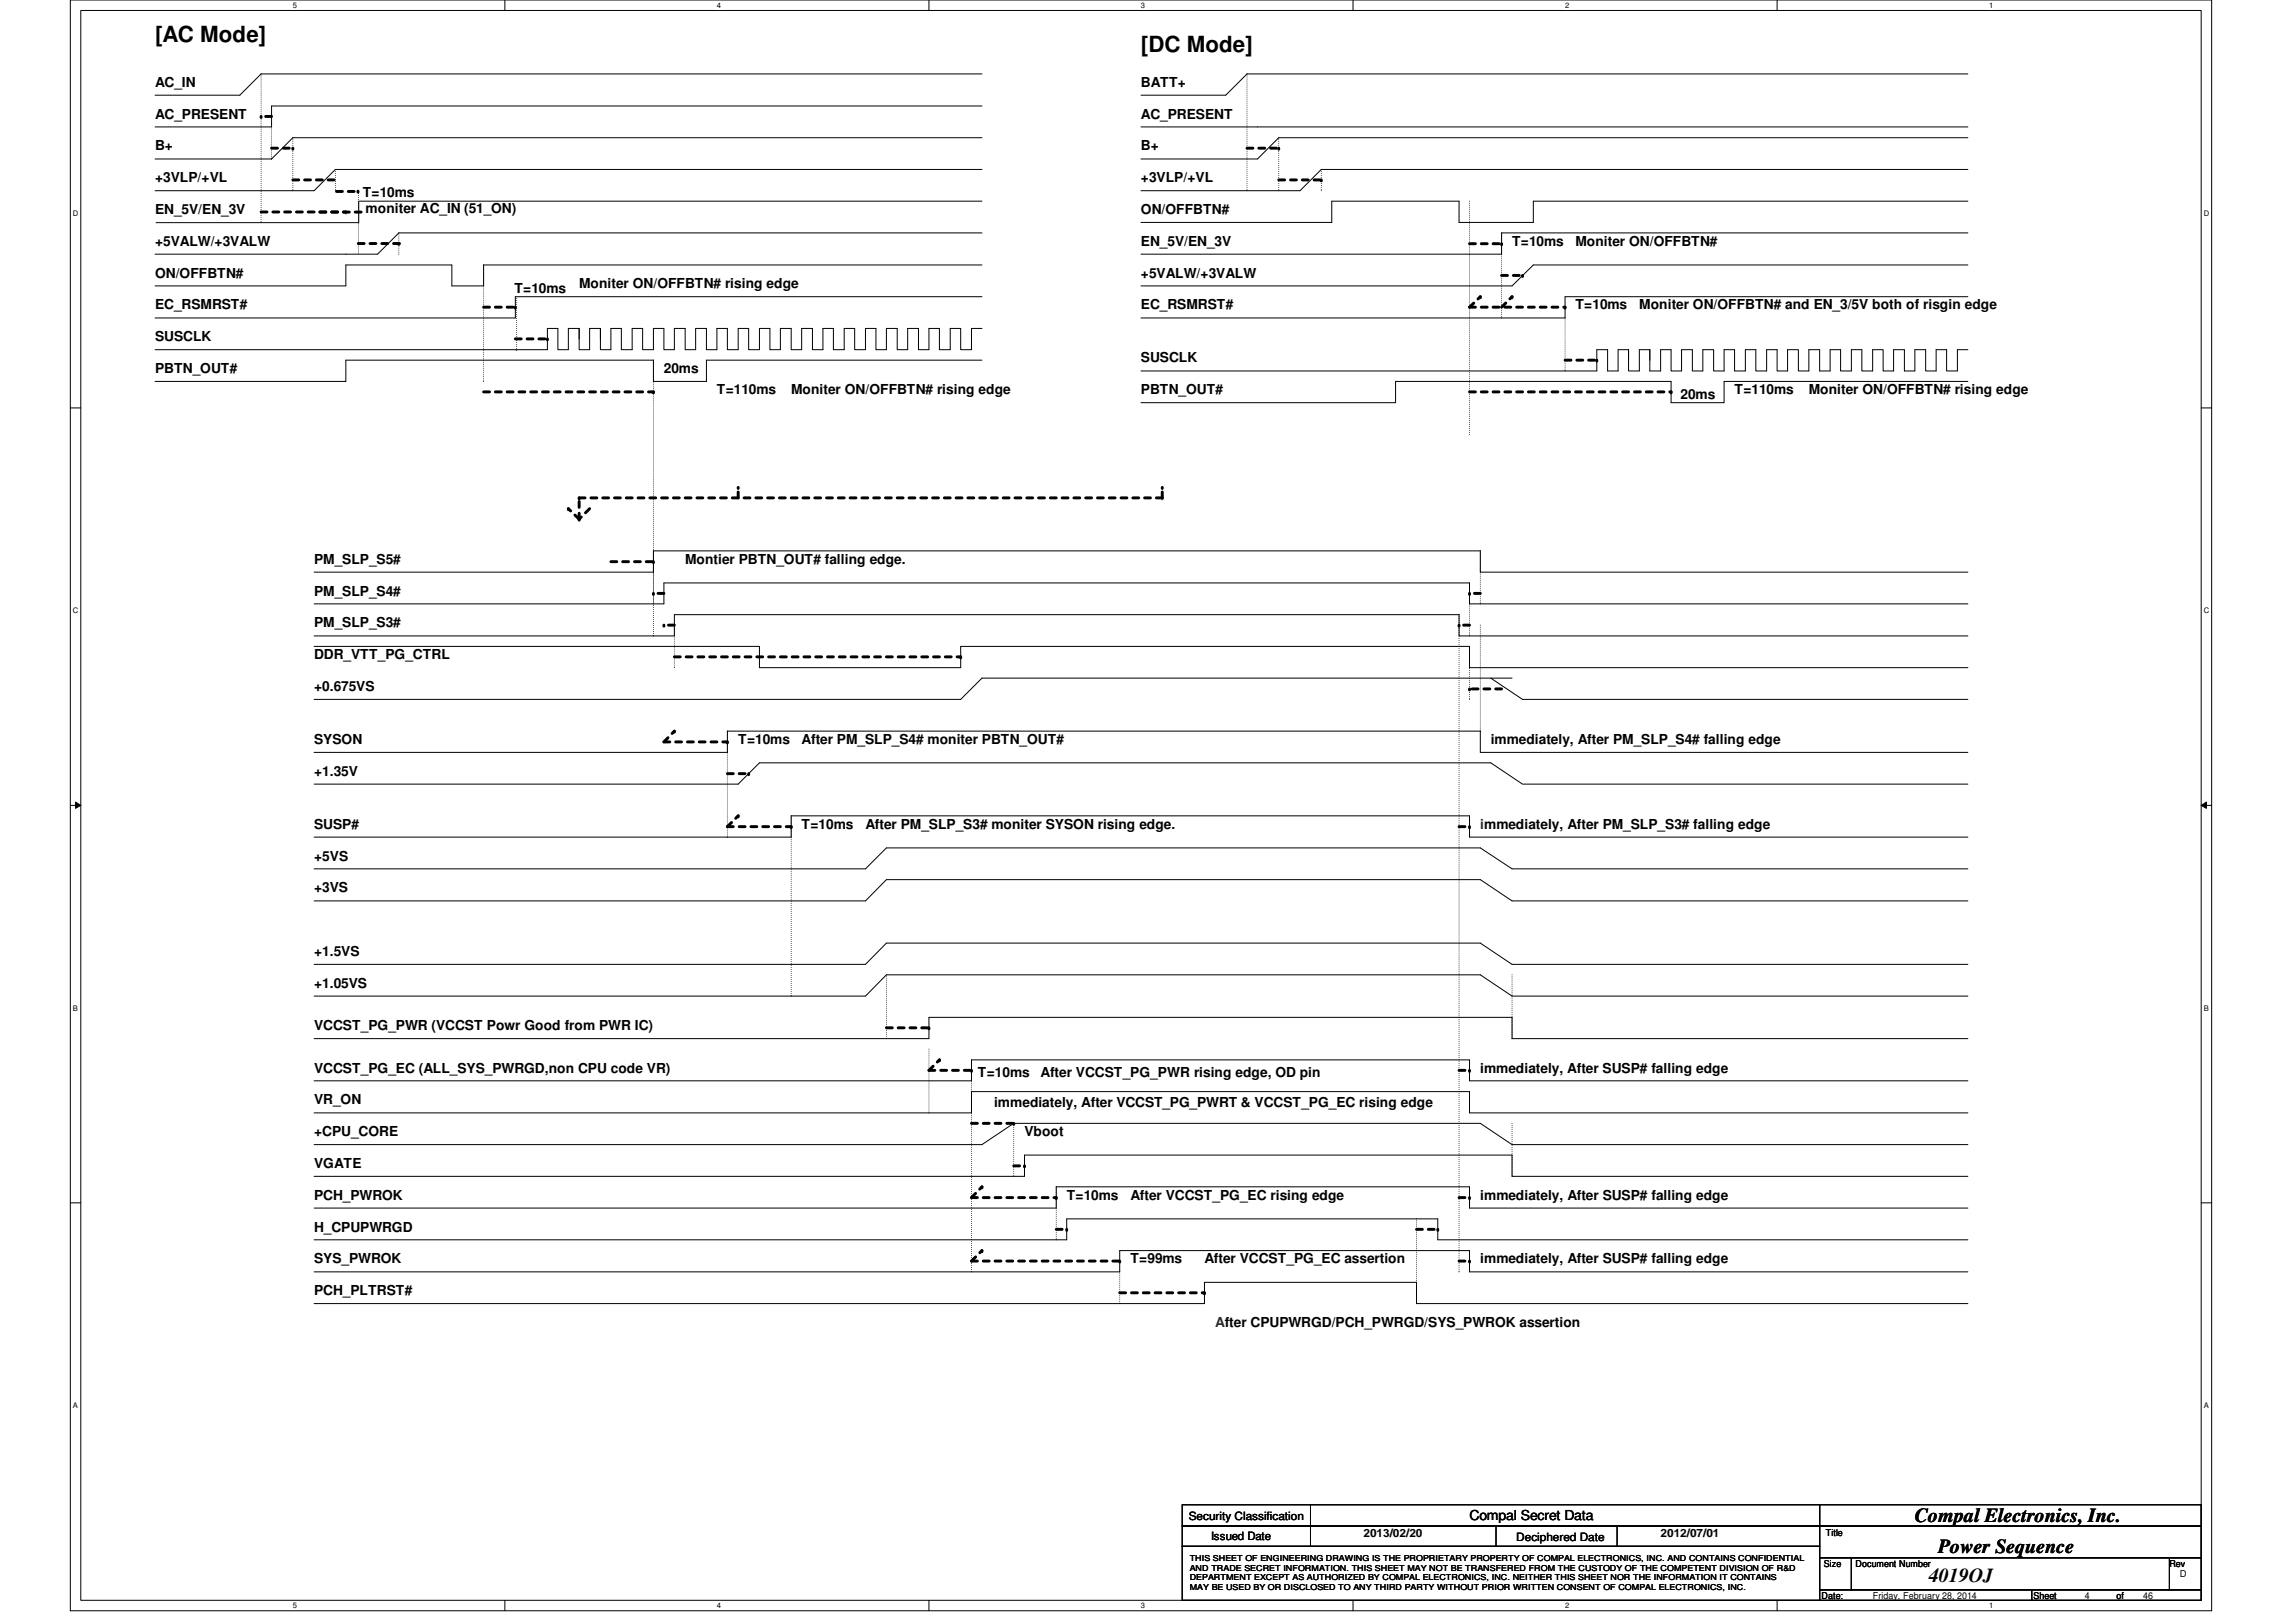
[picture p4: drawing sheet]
<svg xmlns="http://www.w3.org/2000/svg" width="297mm" height="210mm" viewBox="0 0 297 210" stroke-linecap="round" stroke-linejoin="round" font-family="sans-serif">
<defs><g id="words">
<g font-size="2.9">
<text x="20.1" y="5.4">[AC Mode]</text>
<text x="147.6" y="6.8">[DC Mode]</text>
</g>
<g font-size="2.6">
<text x="247.7" y="197">Compal Electronics, Inc.</text>
<text x="250.7" y="201">Power Sequence</text>
<text x="249.5" y="204.8">4019OJ</text>
</g>
<g font-size="1.8">
<text x="20.1" y="11.2">AC_IN</text>
<text x="147.6" y="11.2">BATT+</text>
<text x="20.1" y="15.4">AC_PRESENT</text>
<text x="147.6" y="15.4">AC_PRESENT</text>
<text x="20.1" y="19.5">B+</text>
<text x="20.1" y="23.6">+3VLP/+VL</text>
<text x="147.6" y="19.5">B+</text>
<text x="147.6" y="23.6">+3VLP/+VL</text>
<text x="20.1" y="27.7">EN_5V/EN_3V</text>
<text x="46.9" y="25.5">T=10ms</text>
<text x="47.3" y="27.6">moniter AC_IN (51_ON)</text>
<text x="147.6" y="27.7">ON/OFFBTN#</text>
<text x="20.1" y="31.8">+5VALW/+3VALW</text>
<text x="20.1" y="35.9">ON/OFFBTN#</text>
<text x="147.6" y="35.9">+5VALW/+3VALW</text>
<text x="147.6" y="31.8">EN_5V/EN_3V</text>
<text x="195.6" y="31.8">T=10ms</text>
<text x="203.8" y="31.8">Moniter ON/OFFBTN#</text>
<text x="20.1" y="40">EC_RSMRST#</text>
<text x="66.6" y="38">T=10ms</text>
<text x="74.9" y="37.3">Moniter ON/OFFBTN# rising edge</text>
<text x="147.6" y="40">EC_RSMRST#</text>
<text x="203.8" y="40">T=10ms</text>
<text x="212.1" y="40">Moniter ON/OFFBTN# and EN_3/5V both of risgin edge</text>
<text x="20.1" y="44.2">SUSCLK</text>
<text x="147.6" y="46.9">SUSCLK</text>
<text x="20.1" y="48.3">PBTN_OUT#</text>
<text x="85.9" y="48.3">20ms</text>
<text x="92.7" y="51">T=110ms</text>
<text x="102.4" y="51">Moniter ON/OFFBTN# rising edge</text>
<text x="147.6" y="51">PBTN_OUT#</text>
<text x="217.4" y="51.7">20ms</text>
<text x="224.4" y="51">T=110ms</text>
<text x="234" y="51">Moniter ON/OFFBTN# rising edge</text>
<text x="40.6" y="72.9">PM_SLP_S5#</text>
<text x="40.6" y="77.1">PM_SLP_S4#</text>
<text x="88.6" y="72.9">Montier PBTN_OUT# falling edge.</text>
<text x="40.6" y="81.2">PM_SLP_S3#</text>
<text x="40.6" y="85.3">DDR_VTT_PG_CTRL</text>
<text x="40.6" y="89.4">+0.675VS</text>
<text x="40.6" y="100.4">+1.35V</text>
<text x="40.6" y="96.3">SYSON</text>
<text x="95.5" y="96.3">T=10ms</text>
<text x="103.7" y="96.3">After PM_SLP_S4# moniter PBTN_OUT#</text>
<text x="192.9" y="96.3">immediately, After PM_SLP_S4# falling edge</text>
<text x="40.6" y="107.2">SUSP#</text>
<text x="103.7" y="107.2">T=10ms</text>
<text x="112" y="107.2">After PM_SLP_S3# moniter SYSON rising edge.</text>
<text x="40.6" y="111.4">+5VS</text>
<text x="40.6" y="115.5">+3VS</text>
<text x="40.6" y="123.7">+1.5VS</text>
<text x="40.6" y="127.8">+1.05VS</text>
<text x="40.6" y="133.3">VCCST_PG_PWR (VCCST Powr Good from PWR IC)</text>
<text x="40.6" y="138.8">VCCST_PG_EC (ALL_SYS_PWRGD,non CPU code VR)</text>
<text x="40.6" y="142.9">VR_ON</text>
<text x="126.5" y="139.3">T=10ms</text>
<text x="128.6" y="143.3">immediately, After VCCST_PG_PWRT &amp; VCCST_PG_EC rising edge</text>
<text x="134.6" y="139.4">After VCCST_PG_PWR rising edge, OD pin</text>
<text x="191.5" y="138.8">immediately, After SUSP# falling edge</text>
<text x="40.6" y="147">+CPU_CORE</text>
<text x="132.5" y="147">Vboot</text>
<text x="40.6" y="155.2">PCH_PWROK</text>
<text x="40.6" y="151.1">VGATE</text>
<text x="138" y="155.2">T=10ms</text>
<text x="146.3" y="155.2">After VCCST_PG_EC rising edge</text>
<text x="191.5" y="155.2">immediately, After SUSP# falling edge</text>
<text x="40.6" y="159.4">H_CPUPWRGD</text>
<text x="40.6" y="167.6">PCH_PLTRST#</text>
<text x="40.6" y="163.5">SYS_PWROK</text>
<text x="146.3" y="163.5">T=99ms</text>
<text x="155.8" y="163.5">After VCCST_PG_EC assertion</text>
<text x="191.5" y="163.5">immediately, After SUSP# falling edge</text>
<text x="190.1" y="196.8">Compal Secret Data</text>
</g>
<g font-size="1.8" fill="#008000">
<text x="191.5" y="107.2">immediately, After PM_SLP_S3# falling edge</text>
<text x="157.2" y="171.7">After CPUPWRGD/PCH_PWRGD/SYS_PWROK assertion</text>
</g>
<g font-size="1.5">
<text x="153.8" y="196.6">Security Classification</text>
<text x="156.7" y="199.3">Issued Date</text>
<text x="176.4" y="198.8">2013/02/20</text>
<text x="196.2" y="199.4">Deciphered Date</text>
<text x="214.8" y="198.8">2012/07/01</text>
</g>
<g font-size="1.2">
<text x="236" y="202.7">Size</text>
<text x="236.2" y="198.8">Title</text>
<text x="240.1" y="202.7">Document Number</text>
<text x="280.7" y="202.7">Rev</text>
<text x="235.7" y="206.9">Date:</text>
<text x="242.3" y="206.9">Friday, February 28, 2014</text>
<text x="263.1" y="206.9">Sheet</text>
<text x="269.7" y="206.9">4</text>
<text x="273.8" y="206.9">of</text>
<text x="277.3" y="206.9">46</text>
<text x="282" y="204.1">D</text>
</g>
<g font-size="1.1">
<text x="153.9" y="202">THIS SHEET OF ENGINEERING DRAWING IS THE PROPRIETARY PROPERTY OF COMPAL ELECTRONICS, INC. AND CONTAINS CONFIDENTIAL</text>
<text x="153.9" y="203.2">AND TRADE SECRET INFORMATION. THIS SHEET MAY NOT BE TRANSFERED FROM THE CUSTODY OF THE COMPETENT DIVISION OF R&amp;D</text>
<text x="153.9" y="204.5">DEPARTMENT EXCEPT AS AUTHORIZED BY COMPAL ELECTRONICS, INC. NEITHER THIS SHEET NOR THE INFORMATION IT CONTAINS</text>
<text x="153.9" y="205.7">MAY BE USED BY OR DISCLOSED TO ANY THIRD PARTY WITHOUT PRIOR WRITTEN CONSENT OF COMPAL ELECTRONICS, INC.</text>
</g>
<g font-size="1">
<text x="37.9" y="1">5</text>
<text x="92.7" y="1">4</text>
<text x="147.6" y="1">3</text>
<text x="202.5" y="1">2</text>
<text x="257.3" y="1">1</text>
<text x="9.4" y="27.9">D</text>
<text x="285.1" y="27.9">D</text>
<text x="9.4" y="79.4">C</text>
<text x="285.1" y="79.4">C</text>
<text x="9.4" y="130.8">B</text>
<text x="285.1" y="130.8">B</text>
<text x="9.4" y="182.2">A</text>
<text x="285.1" y="182.2">A</text>
<text x="37.9" y="208.1">5</text>
<text x="92.7" y="208.1">4</text>
<text x="147.6" y="208.1">3</text>
<text x="202.5" y="208.1">2</text>
<text x="257.3" y="208.1">1</text>
</g>
</g></defs>
<path d="M9.1 0h277v208.4h-277zM10.5 1.4h274.3v205.7h-274.3z" fill="none" stroke="#000" stroke-width=".13"/>
<g fill="#fff">
<path d="M37.9 .1h.5v1.1h-.5z"/>
<path d="M37.9 207.2h.5v1.1h-.5z"/>
</g>
<path d="M65.3 0v1.4M65.3 207.1v1.3" fill="none" stroke="#000" stroke-width=".13"/>
<g fill="#fff">
<path d="M92.7 .1h.6v1.1h-.6z"/>
<path d="M92.7 207.2h.6v1.1h-.6z"/>
</g>
<path d="M120.2 0v1.4M120.2 207.1v1.3" fill="none" stroke="#000" stroke-width=".13"/>
<g fill="#fff">
<path d="M147.6 .1h.6v1.1h-.6z"/>
<path d="M147.6 207.2h.6v1.1h-.6z"/>
</g>
<path d="M175 0v1.4M175 207.1v1.3" fill="none" stroke="#000" stroke-width=".13"/>
<g fill="#fff">
<path d="M202.5 .1h.5v1.1h-.5z"/>
<path d="M202.5 207.2h.5v1.1h-.5z"/>
</g>
<path d="M229.9 0v1.4M229.9 207.1v1.3" fill="none" stroke="#000" stroke-width=".13"/>
<g fill="#fff">
<path d="M257.3 .1h.6v1.1h-.6z"/>
<path d="M257.3 207.2h.6v1.1h-.6z"/>
<path d="M9.4 27.1h.8v1.1h-.8z"/>
<path d="M285.1 27.1h.7v1.1h-.7z"/>
<path d="M9.4 78.5h.8v1.1h-.8z"/>
<path d="M285.1 78.5h.7v1.1h-.7z"/>
</g>
<path d="M9.1 52.8h1.4M284.8 52.8h1.3" fill="none" stroke="#000" stroke-width=".13"/>
<g fill="#fff">
<path d="M9.4 129.9h.7v1.1h-.7z"/>
<path d="M285.1 129.9h.6v1.1h-.6z"/>
</g>
<path d="M9.1 104.2h1.4M9.8 103.8l.7 .4-.7 .4zM284.8 104.2h1.3M284.8 104.2l.6-.4v.8z" fill="none" stroke="#000" stroke-width=".13"/>
<path d="M9.8 103.8l.7 .4-.7 .4zM284.8 104.2l.6-.4v.8z" fill="#000"/>
<g fill="#fff">
<path d="M9.4 181.4h.7v1.1h-.7z"/>
<path d="M285.1 181.4h.6v1.1h-.6z"/>
</g>
<path d="M127 9.6h-93.2l-2.8 2.7h-10.9M127 17.8h-89.1l-2.8 2.8h-15M20.2 28.8h26.2M46.5 26h80.5M127 30.1h-75.4l-2.8 2.8h-28.7M127 21.9h-83.6l-2.8 2.8h-20.5M190.1 75.4h-104.2v2.7h-45.3M191.5 71.3h-107v2.7h-43.9M9.1 155.7h1.4M284.8 155.7h1.3" fill="none" stroke="#000" stroke-width=".13"/>
<path d="M44.7 32.9h.1M46.4 26v6.9M84.5 71.3v6.8M84.5 78.1h.1" fill="none" stroke="#000" stroke-width=".13" stroke-dasharray="0 .3"/>
<path d="M33.8 27.4h10.9M37.9 23.3h5.5M79 72.7h5.5" fill="none" stroke="#000" stroke-width=".38" stroke-dasharray=".8 .8"/>
<circle cx="84.5" cy="72.7" r=".19" fill="#000" stroke-dasharray=".8 .8"/>
<circle cx="44.7" cy="27.4" r=".19" fill="#f00" stroke-dasharray=".8 .8"/>
<path d="M33.8 9.6v19.2M33.8 28.8h.1" fill="none" stroke="#000" stroke-width=".13" stroke-dasharray="0 .3"/>
<circle cx="51.6" cy="31.5" r=".19" fill="#f00" stroke-dasharray=".8 .8"/>
<path d="M44.7 34.3h13.8v2.7h4.1v-2.7h64.4M127 38.4h-60.3v2.7h-46.6M20.1 45.3h50.7M74.9 42.5v1.4M127 46.6h-35.6v2.8h-6.9v-2.8h-39.8v2.8h-24.6M183.3 165.9h-27.5v2.8h-115.2M190.1 161.8h-45.2v2.8h-104.3" fill="none" stroke="#000" stroke-width=".13"/>
<path d="M35.1 19.2h2.8M62.6 50.7h21.9M74.9 64.4h75.5M125.7 163.2h19.2M144.9 167.3h10.9" fill="none" stroke="#000" stroke-width=".38" stroke-dasharray=".8 .8"/>
<g fill="#000" stroke-dasharray=".8 .8">
<circle cx="37.9" cy="19.2" r=".19"/>
<circle cx="84.5" cy="50.7" r=".19"/>
<circle cx="144.9" cy="163.2" r=".19"/>
<circle cx="155.8" cy="167.3" r=".19"/>
</g>
<path d="M144.9 164.6v4.1M144.9 168.7h.1" fill="none" stroke="#000" stroke-width=".13" stroke-dasharray="0 .3"/>
<circle cx="150.4" cy="64.4" r=".19" fill="#f00" stroke-dasharray=".8 .8"/>
<g fill="none" stroke="#000" stroke-width=".38" stroke-dasharray=".8 .8">
<path d="M35.1 15.1h-1.3M161.3 19.2h4.1M41.4 27.4h5.5M43.5 24.8h2.8M46.3 31.5h5.5M62.6 39.8h4.1M165.4 23.3h5.5M190.1 31.5h4.2M190.1 39.8h12.4M190.1 39.8l1.4-1.4M194.3 35.6h2.7M194.3 39.8l1.3-1.4"/>
<path d="M66.7 43.9h4.1M190.1 50.7h26.1M202.5 46.6h4.1M74.9 67.2v-2.8M74.9 67.2l-1.4-1.4M76.3 65.8l-1.4 1.4M85.9 76.8h-1.4M95.5 64.4v-1.3M150.4 64.4v-1.3M191.5 76.8h-1.4M85.9 96h8.2M85.9 96l1.3-1.4"/>
<path d="M87.2 80.9h-1.3M87.2 85h37.1M190.1 80.9h-1.3M194.3 89.2h-4.2M94.1 100.1h2.8M94.1 107h8.3M94.1 107l1.4-1.4M188.8 107h1.3M114.7 133h5.5M120.2 138.5h5.5M120.2 138.5l1.3-1.3M188.8 138.5h1.3"/>
<path d="M125.7 155h10.9M125.7 145.4h5.4M125.7 155l1.3-1.4M131.1 150.9h1.4M136.6 159.1h1.4M183.3 159.1h2.7M188.8 155h1.3M125.7 163.2l1.3-1.4M188.8 163.2h1.3"/>
</g>
<g fill="#000" stroke-dasharray=".8 .8">
<circle cx="33.8" cy="15.1" r=".19"/>
<circle cx="165.4" cy="19.2" r=".19"/>
<circle cx="46.3" cy="24.7" r=".19"/>
<circle cx="66.7" cy="39.8" r=".19"/>
<circle cx="170.9" cy="23.3" r=".19"/>
<circle cx="191.5" cy="38.4" r=".19"/>
<circle cx="194.3" cy="31.5" r=".19"/>
<circle cx="195.6" cy="38.4" r=".19"/>
<circle cx="197" cy="35.6" r=".19"/>
<circle cx="202.5" cy="39.8" r=".19"/>
<circle cx="70.8" cy="43.9" r=".19"/>
<circle cx="206.6" cy="46.6" r=".19"/>
<circle cx="216.2" cy="50.7" r=".19"/>
<circle cx="73.5" cy="65.8" r=".19"/>
<circle cx="74.9" cy="67.2" r=".19"/>
<circle cx="74.9" cy="64.4" r=".19"/>
<circle cx="84.5" cy="76.8" r=".19"/>
<circle cx="95.5" cy="63.1" r=".19"/>
<circle cx="150.4" cy="63.1" r=".19"/>
<circle cx="190.1" cy="76.8" r=".19"/>
<circle cx="85.9" cy="80.9" r=".19"/>
<circle cx="87.2" cy="94.6" r=".19"/>
<circle cx="94.1" cy="96" r=".19"/>
<circle cx="124.3" cy="85" r=".19"/>
<circle cx="188.8" cy="80.9" r=".19"/>
<circle cx="190.1" cy="89.2" r=".19"/>
<circle cx="95.5" cy="105.6" r=".19"/>
<circle cx="96.9" cy="100.1" r=".19"/>
<circle cx="102.4" cy="107" r=".19"/>
<circle cx="190.1" cy="107" r=".19"/>
<circle cx="120.2" cy="133" r=".19"/>
<circle cx="121.5" cy="137.2" r=".19"/>
<circle cx="125.7" cy="138.5" r=".19"/>
<circle cx="190.1" cy="138.5" r=".19"/>
<circle cx="127" cy="153.6" r=".19"/>
<circle cx="131.1" cy="145.4" r=".19"/>
<circle cx="132.5" cy="150.9" r=".19"/>
<circle cx="136.6" cy="155" r=".19"/>
<circle cx="138" cy="159.1" r=".19"/>
<circle cx="186" cy="159.1" r=".19"/>
<circle cx="190.1" cy="155" r=".19"/>
<circle cx="127" cy="161.8" r=".19"/>
<circle cx="190.1" cy="163.2" r=".19"/>
</g>
<g fill="none" stroke="#000" stroke-width=".13">
<path d="M127 13.7h-91.9v2.7h-15M147.6 16.4h107M254.6 9.6h-93.3l-2.7 2.7h-11M254.6 17.8h-89.2l-2.7 2.8h-15.1M44.7 34.3v2.7h-24.6M46.4 26.1v2.8M254.6 38.4h-52.1v2.7h-54.9M254.6 30.1h-60.3v2.8h-46.7M254.6 21.9h-83.7l-2.7 2.8h-20.6M254.6 26h-56.2v2.8h-9.6v-2.8h-16.5v2.8h-24.7M254.6 34.3h-56.2l-2.8 2.7h-48M77.7 42.5v2.8h1.3v-2.8h1.4v2.8h1.4v-2.8h1.3v2.8h1.4v-2.8h1.4v2.8h1.3v-2.8h1.4v2.8h1.4v-2.8h1.4v2.8h1.3v-2.8h1.4v2.8h1.4v-2.8h1.4v2.8h1.4v-2.8h1.3v2.8h1.4v-2.8h1.4v2.8h1.3v-2.8h1.4v2.8h1.4v-2.8h1.3v2.8h1.4v-2.8h1.4v2.8h1.4v-2.8h1.3v2.8h1.4v-2.8h1.4v2.8h1.3v-2.8h1.4v2.8h1.4v-2.8h1.3v2.8h1.4v-2.8h1.4v2.8h1.4v-2.8h1.3"/>
<path d="M77.7 42.5v1.4M77.7 42.5h-1.4v2.8h-1.4v-2.8h-1.4v2.8h-1.3v-2.8h-1.4v2.8M210.7 45.3h-1.4v2.7h-1.3v-2.7h-1.4v2.7h-59M210.7 45.3v2.7h1.4v-2.7h1.3M210.7 45.3v1.3M213.4 45.3v2.7h1.4v-2.7h1.4v2.7h1.3v-2.7h1.4v2.7h1.4v-2.7h1.4v2.7h1.4v-2.7h1.3v2.7h1.4v-2.7h1.4v2.7h1.4v-2.7h1.3v2.7h1.4v-2.7h1.4v2.7h1.3v-2.7h1.4v2.7h1.4v-2.7h1.3v2.7h1.4v-2.7h1.4v2.7h1.4v-2.7h1.3v2.7h1.4v-2.7h1.4v2.7h1.3v-2.7h1.4v2.7h1.4v-2.7h1.3v2.7h1.4v-2.7h1.4M213.4 45.3v1.3M254.6 49.4h-31.5v2.7h-6.9v-2.7h-35.7v2.7h-32.9M190.1 75.4v2.7h64.5M191.5 71.3v2.7h63.1M40.6 97.4h53.5v-2.8h97.4v2.8h63.1M40.6 82.3h46.6"/>
<path d="M40.6 83.7h57.7v2.7h26v-2.7h65.8v2.7h64.5M87.2 82.3v-2.8h101.6v2.8h65.8M192.9 87.8l4.1 2.7h57.6M195.6 87.8h-68.6l-2.7 2.7h-83.7M40.6 108.3h61.8v-2.7h87.7v2.7h64.5M40.6 112.4h71.4l2.7-2.7h76.8l4.1 2.7h59M40.6 116.6h71.4l2.7-2.8h76.8l4.1 2.8h59M254.6 101.5h-57.6l-4.1-2.8h-94.6l-2.8 2.8h-54.9M40.6 124.8h71.4l2.7-2.8h76.8l4.1 2.8h59M40.6 128.9h71.4l2.7-2.7h76.8l4.1 2.7h59M40.6 139.9h85.1v-2.7h64.4v2.7h64.5M40.6 134.4h79.6v-2.7h75.4v2.7h59"/>
<path d="M40.6 156.3h96v-2.7h53.5v2.7h64.5M40.6 144h85.1v-2.7h64.4v2.7h64.5M40.6 152.2h91.9v-2.7h63.1v2.7h59M254.6 148.1h-59l-4.1-2.7h-60.4l-4.1 2.7h-86.4M40.6 160.4h97.4v-2.7h48v2.7h68.6M183.3 165.9v2.8h71.3M190.1 161.8v2.8h64.5M152.9 194.7h82.5v2.8h-82.5zM152.9 197.5h82.5v2.6h-82.5zM169.5 194.7v5.4M193.5 197.5v2.6M209.2 197.5v2.6"/>
<path d="M235.4 194.7h49.4v2.8h-49.4zM235.4 197.5h49.4v4.1h-49.4zM152.9 200.1h82.5v7h-82.5zM235.4 201.6h4.1v4.1h-4.1zM235.4 205.7h27.4v1.4h-27.4zM239.5 201.6h41.2v4.1h-41.2zM262.8 205.7h22v1.4h-22zM280.7 201.6h4.1v4.1h-4.1z"/>
</g>
<g fill="none" stroke="#000" stroke-width=".13" stroke-dasharray="0 .3">
<path d="M35.1 16.4v4.2M37.9 17.8v6.9M161.3 9.6v15.1M165.4 17.8v6.9M35.1 20.6h.1M37.9 24.7h.1M43.4 21.9v2.8M43.4 24.7h.1M44.7 27.4h.1M46.4 24.8v2.7M51.6 30.1v2.8M51.6 32.9h.1"/>
<path d="M62.6 34.3v15.1M66.8 38.6v6.9M161.3 24.7h.1M165.4 24.7h.1M170.9 21.9v2.8M170.9 24.7h.1M190.1 26v30.2M194.3 30.1v11M62.6 49.4h.1M66.7 45.3h.1M84.5 46.6v35.7M190.1 56.2h.1"/>
<path d="M194.3 41.1h.1M202.5 41.1v6.9M202.5 48h.1M188.8 79.5v85.1M190.1 75.4v6.9M191.5 71.3v6.8M191.5 78.1h.1M84.5 82.3h.1M87.2 80.9v5.5M87.2 86.4h.1M94.1 94.6v13.7M190.1 82.3h.1"/>
<path d="M190.1 83.7v6.8M190.1 90.5h.1M191.5 80.9v13.7M191.5 94.6h.1M94.1 108.3h.1M102.4 105.6v23.3M102.4 128.9h.1M114.7 126.2v8.2M114.7 134.4h.1M120.2 135.8v8.2M125.7 137.2v27.4M195.6 126.2v8.2"/>
<path d="M195.6 134.4h.1M120.2 144h.1M131.1 145.4v6.8M131.1 152.2h.1M136.6 153.6v6.8M183.3 157.7v11M195.6 145.4v6.8M195.6 152.2h.1M125.7 164.6h.1M136.6 160.4h.1M183.3 168.7h.1M188.8 164.6h.1"/>
</g>
<use href="#words"/>
</svg>
